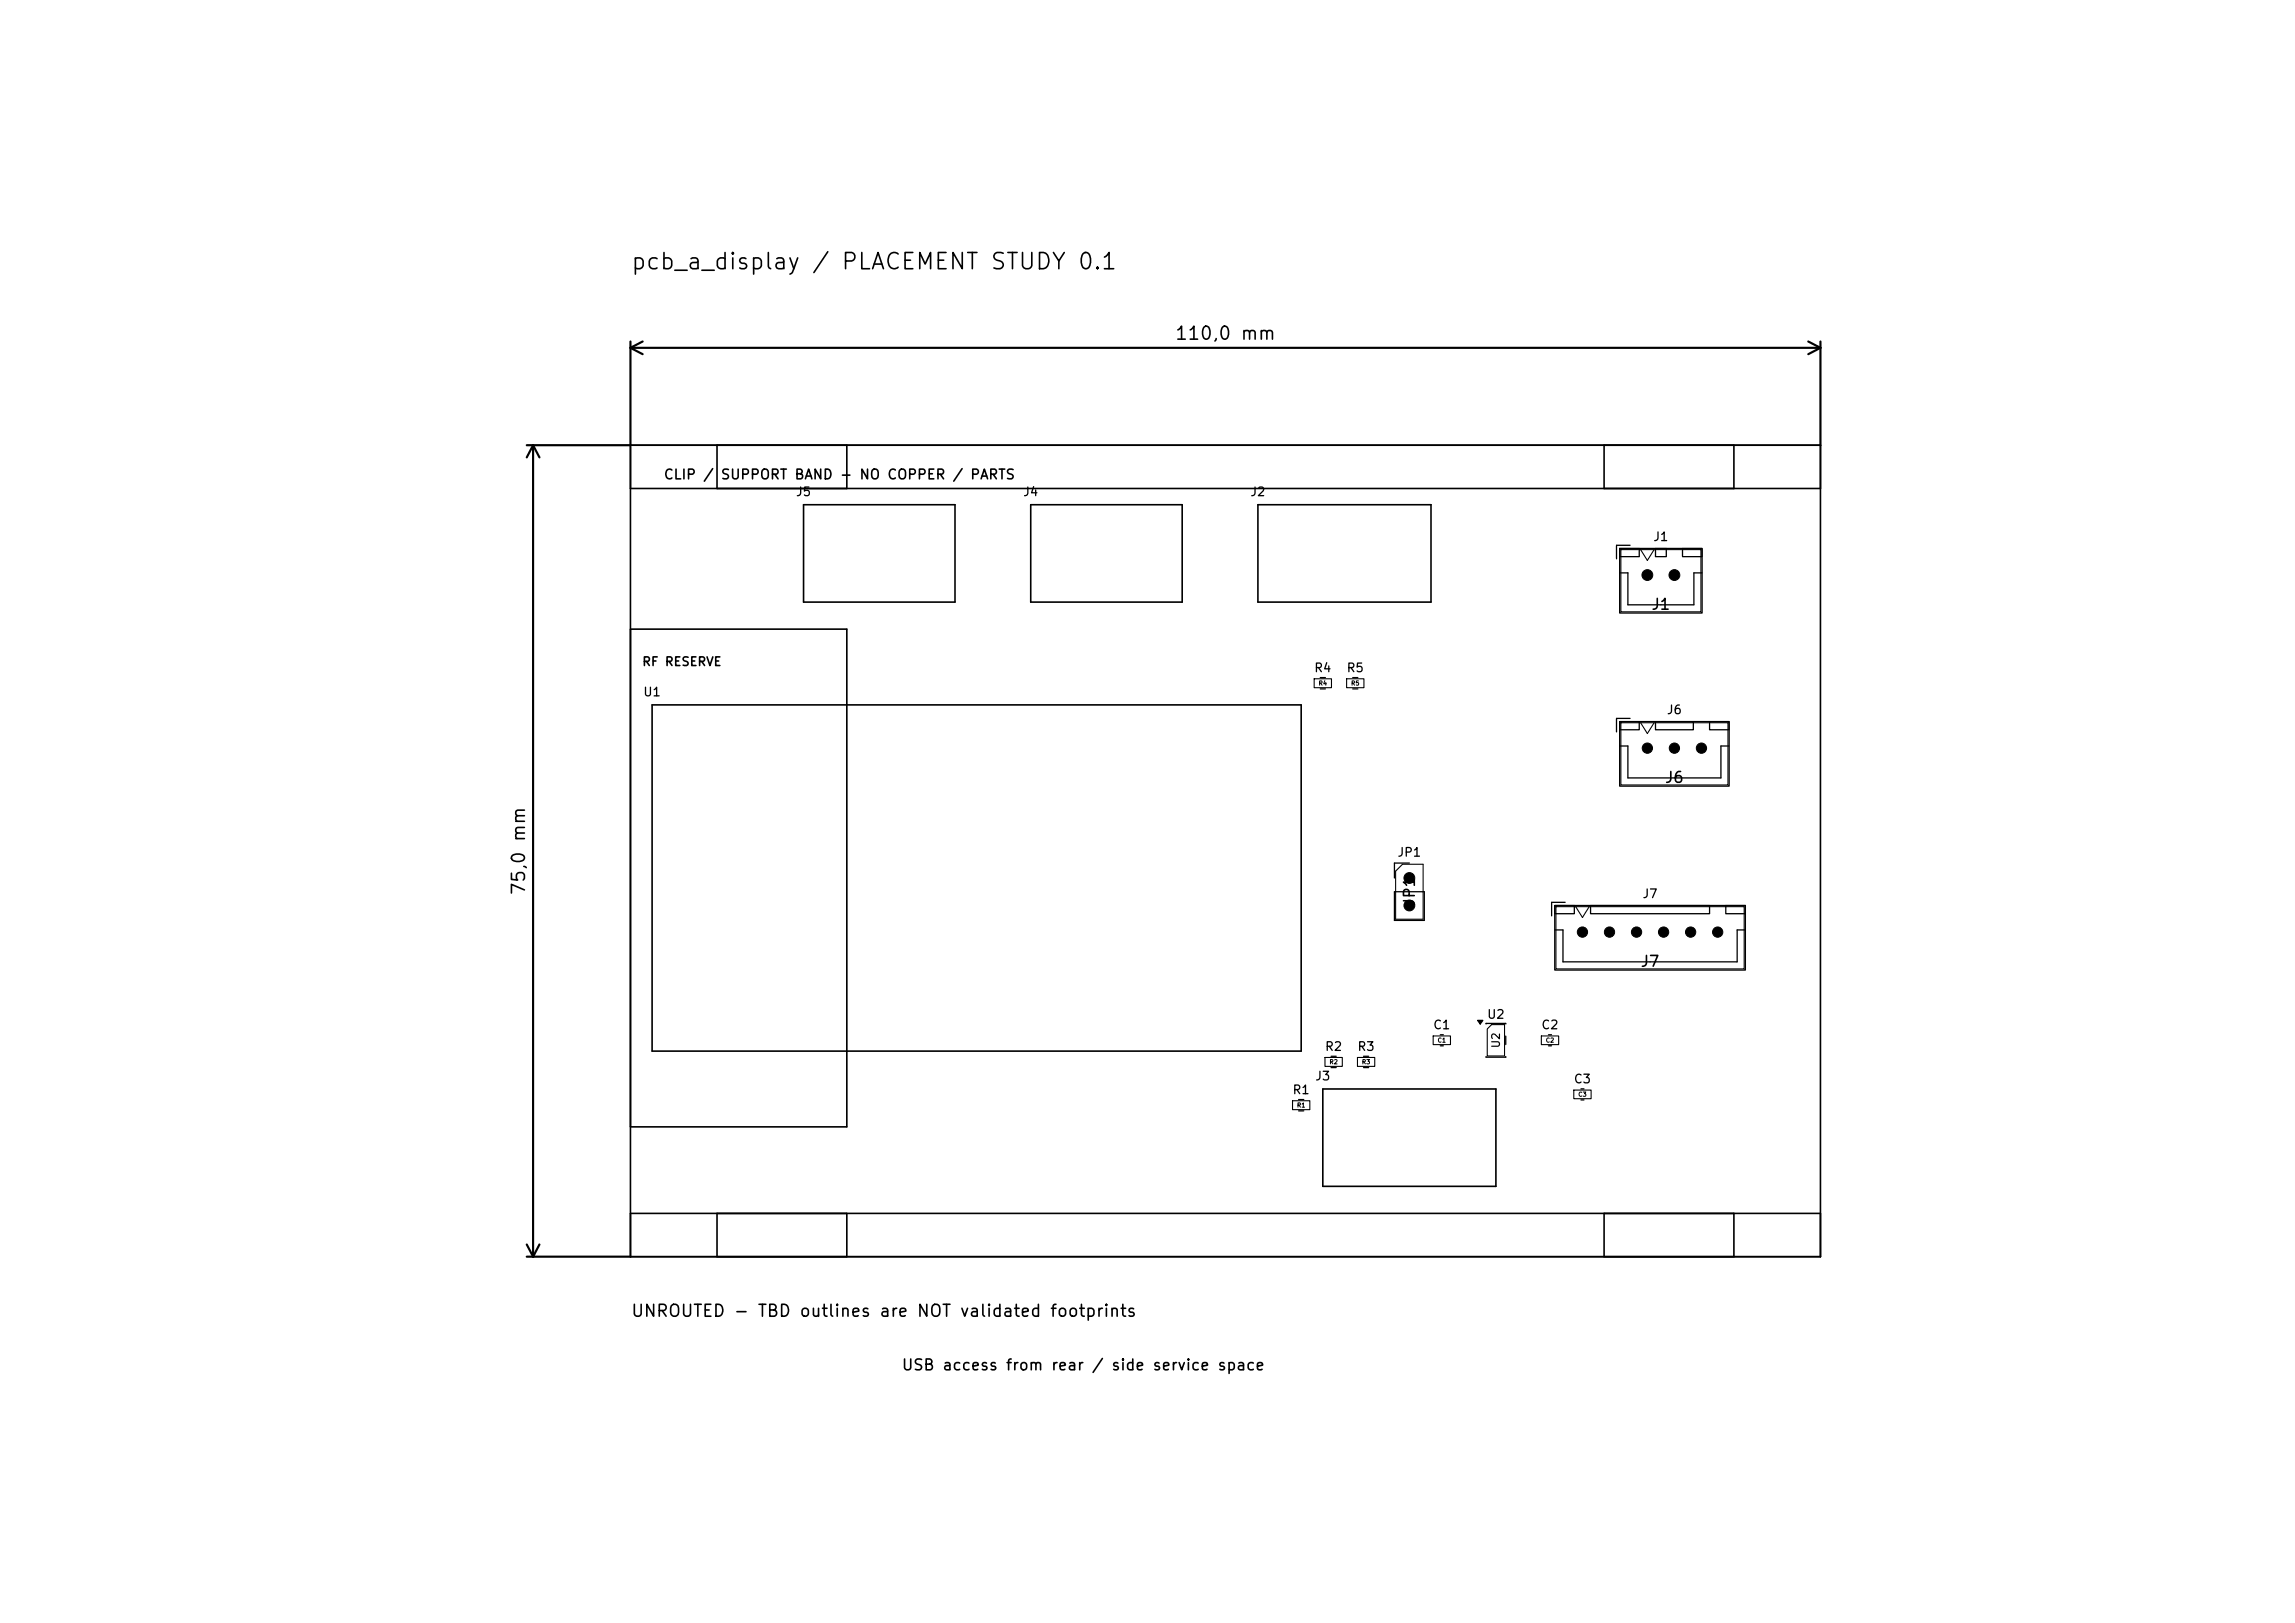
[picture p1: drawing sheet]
<svg xmlns="http://www.w3.org/2000/svg" width="297mm" height="210mm" viewBox="0 0 297 210" stroke-linecap="round" stroke-linejoin="round" font-family="sans-serif">
<defs><g id="words">
<text font-size="2.1" x="81.5" y="35.4">pcb_a_display / PLACEMENT STUDY 0.1</text>
<g font-size="1.7">
<text x="151.9" y="44.4">110,0 mm</text>
<text x="68.4" y="116" transform="rotate(-90 68.4 116)">75,0 mm</text>
</g>
<text font-size="1.5" x="81.6" y="170.8">UNROUTED - TBD outlines are NOT validated footprints</text>
<g font-size="1.4">
<text x="213.6" y="79.2">J1</text>
<text x="215.3" y="101.6">J6</text>
<text x="183.4" y="117.4" transform="rotate(-90 183.4 117.4)">JP1</text>
<text x="212.2" y="125.4">J7</text>
<text x="116.6" y="177.7">USB access from rear / side service space</text>
</g>
<g font-size="1.3">
<text x="85.8" y="62.3">CLIP /</text>
<text x="93.2" y="62.3">SUPPORT BAND - NO COPPER / PARTS</text>
</g>
<g font-size="1.1">
<text x="102.9" y="64.5">J5</text>
<text x="132.3" y="64.5">J4</text>
<text x="161.7" y="64.5">J2</text>
<text x="213.9" y="70.3">J1</text>
<text x="83" y="86.5">RF RESERVE</text>
<text x="170" y="87.3">R4</text>
<text x="174.2" y="87.3">R5</text>
<text x="83.2" y="90.4">U1</text>
<text x="215.6" y="92.7">J6</text>
<text x="180.8" y="111.1">JP1</text>
<text x="212.5" y="116.5">J7</text>
<text x="171.4" y="136.3">R2</text>
<text x="175.6" y="136.3">R3</text>
<text x="185.4" y="133.5">C1</text>
<text x="192.4" y="132.1">U2</text>
<text x="199.4" y="133.5">C2</text>
<text x="167.2" y="141.9">R1</text>
<text x="170.1" y="140.1">J3</text>
<text x="203.6" y="140.5">C3</text>
</g>
<text font-size="1" x="194.4" y="135.7" transform="rotate(-90 194.4 135.7)">U2</text>
<g font-size=".6">
<text x="170.6" y="88.8">R4</text>
<text x="174.8" y="88.8">R5</text>
<text x="172" y="137.8">R2</text>
<text x="176.2" y="137.8">R3</text>
<text x="186" y="135">C1</text>
<text x="200" y="135">C2</text>
<text x="167.8" y="143.4">R1</text>
<text x="204.2" y="142">C3</text>
</g>
</g></defs>
<g fill="none" stroke="#000" stroke-width=".17">
<path d="M209.6 71h10.7v8.3h-10.7zM209.6 71h2.5v1h-2.5zM209.6 74.1h1.1v4.2h8.5v-4.2h1.1M210.9 70.6h-1.7v1.7M214.2 71h1.4v1h-1.4zM217.7 71h2.6v1h-2.6zM170.9 87.7h.6M170.9 89.1h.6M175.1 87.7h.6M175.1 89.1h.6M209.6 93.4h14.2v8.3h-14.2zM209.6 93.4h2.5v1h-2.5z"/>
<path d="M209.6 96.5h1.1v4.2h12v-4.2h1.1M210.9 93h-1.7v1.7M214.2 93.4h4.9v1h-4.9zM221.2 93.4h2.6v1h-2.6zM180.5 115.4h3.8v3.7h-3.8zM182.4 111.7h-1.9v1.9M201.2 117.2h24.7v8.3h-24.7zM201.2 117.2h2.5v1h-2.5zM202.5 116.8h-1.7v1.7M205.8 117.2h15.4v1h-15.4zM223.3 117.2h2.6v1h-2.6zM172.3 136.7h.6"/>
<path d="M172.3 138.1h.6M176.5 136.7h.6M176.5 138.1h.6M186.4 133.9h.4M186.4 135.3h.4M191.2 132h.7l-.3 .5zM192.3 132.5v-.1h2.6v.1M192.3 136.7v.1h2.6v-.1M194.9 134.1v1.1M200.4 133.9h.4M200.4 135.3h.4M201.2 120.3h1.1v4.2h22.5v-4.2h1.1"/>
<path d="M168.1 142.3h.6M168.1 143.7h.6M204.6 140.9h.4M204.6 142.3h.4"/>
</g>
<path d="M191.2 132h.7l-.3 .5z" fill="#000"/>
<g fill="none" stroke="#000" stroke-width=".14">
<path d="M209.8 71.1h10.3v8.1h-10.3zM212.3 71.1l.9 1.4 .9-1.4M170.1 87.8h2.2v1.2h-2.2zM174.3 87.8h2.2v1.2h-2.2zM209.8 93.5h13.8v8.1h-13.8zM212.3 93.5l.9 1.4 .9-1.4M180.6 112.7l.9-.9h2.7v7.1h-3.6zM201.4 117.3h24.3v8.1h-24.3zM203.9 117.3l.9 1.4 .9-1.4M171.5 136.8h2.2v1.2h-2.2zM175.7 136.8h2.2v1.2h-2.2zM185.5 134h2.2v1.2h-2.2z"/>
<path d="M193 132.6h1.7v4h-2.2v-3.5zM199.5 134h2.2v1.2h-2.2zM167.3 142.4h2.2v1.2h-2.2zM203.7 141h2.2v1.2h-2.2z"/>
</g>
<g fill="none" stroke="#000" stroke-width=".21">
<path d="M81.6 57.6h154v105h-154zM92.8 57.6v5.6M109.6 57.6v5.6M207.6 57.6v5.6M224.4 57.6v5.6M81.6 63.2h154M104 65.3h19.6v12.6h-19.6zM133.4 65.3h19.6v12.6h-19.6zM162.8 65.3h22.4v12.6h-22.4zM81.6 81.4h28v64.4h-28M84.4 91.2h84v44.8h-84zM81.6 157h154"/>
<path d="M92.8 157v5.6M109.6 157v5.6M171.2 140.9h22.4v12.6h-22.4zM207.6 157v5.6M224.4 157v5.6"/>
</g>
<g fill="none" stroke="#000" stroke-width=".28">
<path d="M69 57.6v105M69 57.6l.8 1.6M69 57.6l-.8 1.6M81.6 44.2v13.4h-13.4M81.6 45h154M81.6 45l1.6 .8M83.2 44.2l-1.6 .8M234 44.2l1.6 .8M235.6 44.2v13.4M235.6 45l-1.6 .8M68.2 162.6h13.4M68.2 161l.8 1.6"/>
<path d="M69.8 161l-.8 1.6"/>
</g>
<g fill="#000" stroke="#000" stroke-width=".13">
<circle cx="213.2" cy="74.4" r=".7"/>
<circle cx="216.7" cy="74.4" r=".7"/>
<circle cx="213.2" cy="96.8" r=".66"/>
<circle cx="216.7" cy="96.8" r=".66"/>
<circle cx="220.2" cy="96.8" r=".66"/>
<circle cx="182.4" cy="113.6" r=".7"/>
<circle cx="182.4" cy="117.2" r=".7"/>
<circle cx="204.8" cy="120.6" r=".66"/>
<circle cx="208.3" cy="120.6" r=".66"/>
<circle cx="211.8" cy="120.6" r=".66"/>
<circle cx="215.3" cy="120.6" r=".66"/>
<circle cx="218.8" cy="120.6" r=".66"/>
<circle cx="222.3" cy="120.6" r=".66"/>
</g>
<use href="#words"/>
</svg>
